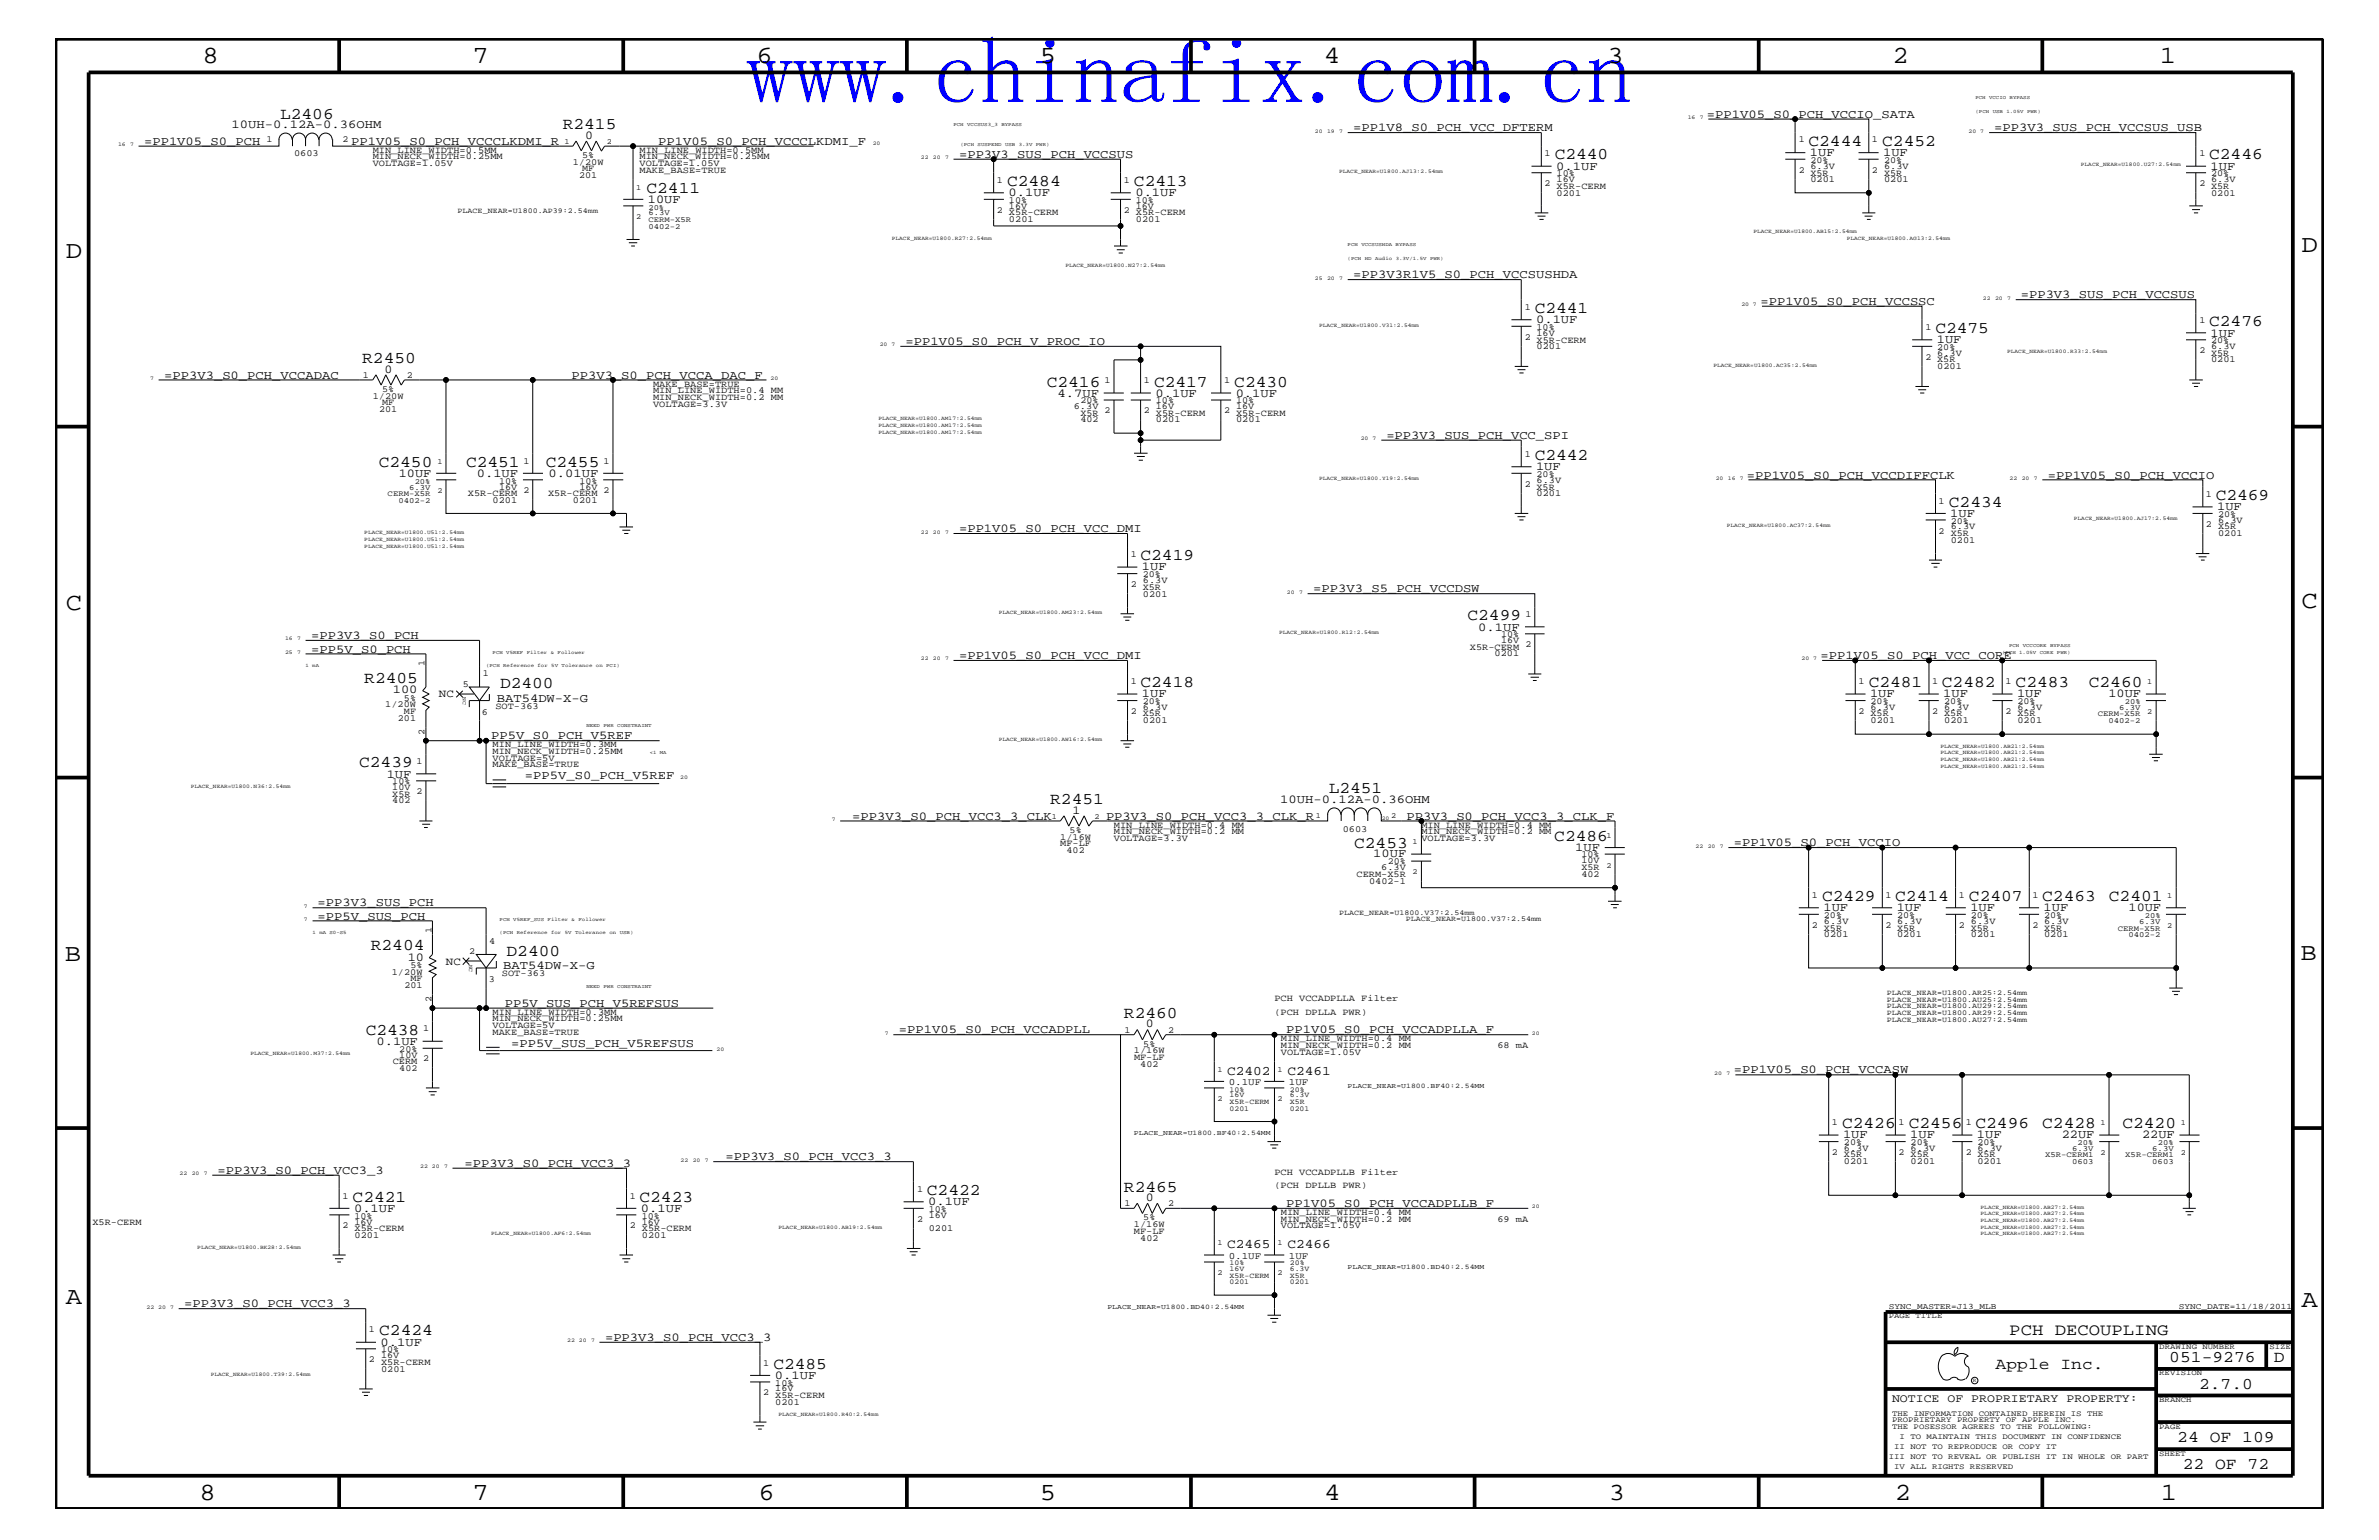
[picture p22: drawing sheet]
<svg xmlns="http://www.w3.org/2000/svg" width="432mm" height="279mm" viewBox="0 0 432 279" stroke-linecap="round" stroke-linejoin="round" font-family="sans-serif">
<defs><g id="words">
<text font-size="16.9" fill="#00f" x="135.5" y="18.7">www.chinafix.com.cn</text>
<g font-size="4.5">
<text x="36.7" y="11.5">8</text>
<text x="85.8" y="11.5">7</text>
<text x="137.3" y="11.5">6</text>
<text x="188.7" y="11.5">5</text>
<text x="240.3" y="11.5">4</text>
<text x="291.8" y="11.5">3</text>
<text x="343.5" y="11.5">2</text>
<text x="392" y="11.5">1</text>
<text x="11.9" y="46.8">D</text>
<text x="417.7" y="45.7">D</text>
<text x="11.9" y="110.6">C</text>
<text x="417.7" y="110.3">C</text>
<text x="11.8" y="174.3">B</text>
<text x="417.6" y="174.2">B</text>
<text x="11.9" y="236.7">A</text>
<text x="417.7" y="237.1">A</text>
<text x="36.2" y="272.1">8</text>
<text x="85.8" y="272.1">7</text>
<text x="137.7" y="272.1">6</text>
<text x="188.7" y="272.1">5</text>
<text x="240.4" y="272.1">4</text>
<text x="292" y="272.1">3</text>
<text x="343.9" y="272.1">2</text>
<text x="392.2" y="272.1">1</text>
</g>
<g font-size="3">
<text x="50.8" y="21.5">L2406</text>
<text x="102.2" y="23.5">R2415</text>
<text x="282.2" y="28.9">C2440</text>
<text x="328.3" y="26.5">C2444</text>
<text x="341.6" y="26.5">C2452</text>
<text x="401" y="28.9">C2446</text>
<text x="117.3" y="35">C2411</text>
<text x="182.8" y="33.7">C2484</text>
<text x="205.8" y="33.7">C2413</text>
<text x="278.6" y="56.8">C2441</text>
<text x="401" y="59.2">C2476</text>
<text x="65.7" y="65.9">R2450</text>
<text x="351.3" y="60.4">C2475</text>
<text x="190" y="70.1">C2416</text>
<text x="209.5" y="70.1">C2417</text>
<text x="224" y="70.1">C2430</text>
<text x="278.6" y="83.5">C2442</text>
<text x="68.7" y="84.7">C2450</text>
<text x="84.6" y="84.7">C2451</text>
<text x="99.1" y="84.7">C2455</text>
<text x="353.7" y="92">C2434</text>
<text x="402.2" y="90.7">C2469</text>
<text x="207" y="101.6">C2419</text>
<text x="266.4" y="112.6">C2499</text>
<text x="66.1" y="124">R2405</text>
<text x="90.8" y="124.9">D2400</text>
<text x="207" y="124.7">C2418</text>
<text x="339.2" y="124.7">C2481</text>
<text x="352.5" y="124.7">C2482</text>
<text x="365.8" y="124.7">C2483</text>
<text x="379.1" y="124.7">C2460</text>
<text x="65.2" y="139.2">C2439</text>
<text x="241.2" y="144">L2451</text>
<text x="190.6" y="145.9">R2451</text>
<text x="245.8" y="153.8">C2453</text>
<text x="282.1" y="152.6">C2486</text>
<text x="330.7" y="163.5">C2429</text>
<text x="344" y="163.5">C2414</text>
<text x="357.4" y="163.5">C2407</text>
<text x="370.7" y="163.5">C2463</text>
<text x="382.8" y="163.5">C2401</text>
<text x="67.3" y="172.4">R2404</text>
<text x="91.9" y="173.4">D2400</text>
<text x="204" y="184.7">R2460</text>
<text x="66.4" y="187.7">C2438</text>
<text x="334.3" y="204.7">C2426</text>
<text x="346.5" y="204.7">C2456</text>
<text x="358.6" y="204.7">C2496</text>
<text x="370.7" y="204.7">C2428</text>
<text x="385.2" y="204.7">C2420</text>
<text x="64" y="218">C2421</text>
<text x="116.1" y="218">C2423</text>
<text x="168.2" y="216.9">C2422</text>
<text x="204" y="216.2">R2465</text>
<text x="68.8" y="242.3">C2424</text>
<text x="364.7" y="242.3">PCH DECOUPLING</text>
<text x="140.4" y="248.4">C2485</text>
<text x="362.2" y="248.4">Apple Inc.</text>
<text x="393.7" y="247.1">051-9276</text>
<text x="399.2" y="252">2.7.0</text>
<text x="412.7" y="247.1">D</text>
<text x="395.2" y="261.6">24 OF 109</text>
<text x="396.2" y="266.6">22 OF 72</text>
</g>
<g font-size="2.4">
<text x="222.8" y="195">C2402</text>
<text x="233.7" y="195">C2461</text>
<text x="222.8" y="226.5">C2465</text>
<text x="233.7" y="226.5">C2466</text>
</g>
<g font-size="2.2">
<text x="42" y="23.2">10UH-0.12A-0.36OHM</text>
<text x="245.6" y="23.8">=PP1V8_S0_PCH_VCC_DFTERM</text>
<text x="309.8" y="21.4">=PP1V05_S0_PCH_VCCIO_SATA</text>
<text x="361.9" y="23.8">=PP3V3_SUS_PCH_VCCSUS_USB</text>
<text x="26.2" y="26.3">=PP1V05_S0_PCH</text>
<text x="63.8" y="26.3">PP1V05_S0_PCH_VCCCLKDMI_R</text>
<text x="106.2" y="25.2">0</text>
<text x="119.5" y="26.3">PP1V05_S0_PCH_VCCCLKDMI_F</text>
<text x="174.1" y="28.6">=PP3V3_SUS_PCH_VCCSUS</text>
<text x="328.5" y="28.3">1UF</text>
<text x="341.8" y="28.3">1UF</text>
<text x="183" y="35.6">0.1UF</text>
<text x="206.1" y="35.6">0.1UF</text>
<text x="282.4" y="30.8">0.1UF</text>
<text x="401.2" y="30.8">1UF</text>
<text x="117.6" y="36.8">10UF</text>
<text x="245.6" y="50.5">=PP3V3R1V5_S0_PCH_VCCSUSHDA</text>
<text x="278.8" y="58.6">0.1UF</text>
<text x="319.5" y="55.3">=PP1V05_S0_PCH_VCCSSC</text>
<text x="366.8" y="54.1">=PP3V3_SUS_PCH_VCCSUS</text>
<text x="164.3" y="62.6">=PP1V05_S0_PCH_V_PROC_IO</text>
<text x="351.5" y="62.3">1UF</text>
<text x="401.2" y="61.1">1UF</text>
<text x="29.8" y="68.7">=PP3V3_S0_PCH_VCCADAC</text>
<text x="69.8" y="67.6">0</text>
<text x="103.7" y="68.7">PP3V3_S0_PCH_VCCA_DAC_F</text>
<text x="191.9" y="72">4.7UF</text>
<text x="209.7" y="72">0.1UF</text>
<text x="224.3" y="72">0.1UF</text>
<text x="251.6" y="79.6">=PP3V3_SUS_PCH_VCC_SPI</text>
<text x="72.4" y="86.5">10UF</text>
<text x="86.5" y="86.5">0.1UF</text>
<text x="99.6" y="86.5">0.01UF</text>
<text x="278.8" y="85.3">1UF</text>
<text x="317.1" y="86.9">=PP1V05_S0_PCH_VCCDIFFCLK</text>
<text x="371.7" y="86.9">=PP1V05_S0_PCH_VCCIO</text>
<text x="354" y="93.8">1UF</text>
<text x="402.4" y="92.6">1UF</text>
<text x="174.1" y="96.5">=PP1V05_S0_PCH_VCC_DMI</text>
<text x="207.3" y="103.5">1UF</text>
<text x="238.3" y="107.5">=PP3V3_S5_PCH_VCCDSW</text>
<text x="56.5" y="115.9">=PP3V3_S0_PCH</text>
<text x="56.5" y="118.4">=PP5V_S0_PCH</text>
<text x="174.1" y="119.6">=PP1V05_S0_PCH_VCC_DMI</text>
<text x="268.3" y="114.4">0.1UF</text>
<text x="330.5" y="119.6">=PP1V05_S0_PCH_VCC_CORE</text>
<text x="71.3" y="125.8">100</text>
<text x="90.2" y="127.4">BAT54DW-X-G</text>
<text x="207.3" y="126.5">1UF</text>
<text x="339.4" y="126.5">1UF</text>
<text x="352.7" y="126.5">1UF</text>
<text x="366.1" y="126.5">1UF</text>
<text x="382.7" y="126.5">10UF</text>
<text x="89.2" y="134.1">PP5V_S0_PCH_V5REF</text>
<text x="70.2" y="141.1">1UF</text>
<text x="95.2" y="141.4">=PP5V_S0_PCH_V5REF</text>
<text x="154.7" y="148.7">=PP3V3_S0_PCH_VCC3_3_CLK</text>
<text x="194.7" y="147.6">1</text>
<text x="200.7" y="148.7">PP3V3_S0_PCH_VCC3_3_CLK_R</text>
<text x="232.4" y="145.7">10UH-0.12A-0.36OHM</text>
<text x="255.3" y="148.7">PP3V3_S0_PCH_VCC3_3_CLK_F</text>
<text x="249.3" y="155.6">10UF</text>
<text x="285.9" y="154.4">1UF</text>
<text x="314.7" y="153.5">=PP1V05_S0_PCH_VCCIO</text>
<text x="57.7" y="166.9">=PP5V_SUS_PCH</text>
<text x="57.7" y="164.5">=PP3V3_SUS_PCH</text>
<text x="331" y="165.3">1UF</text>
<text x="344.3" y="165.3">1UF</text>
<text x="357.6" y="165.3">1UF</text>
<text x="370.9" y="165.3">1UF</text>
<text x="386.3" y="165.3">10UF</text>
<text x="74" y="174.3">10</text>
<text x="91.4" y="175.9">BAT54DW-X-G</text>
<text x="91.6" y="182.7">PP5V_SUS_PCH_V5REFSUS</text>
<text x="68.3" y="189.5">0.1UF</text>
<text x="92.8" y="189.9">=PP5V_SUS_PCH_V5REFSUS</text>
<text x="163.2" y="187.5">=PP1V05_S0_PCH_VCCADPLL</text>
<text x="208" y="186.4">0</text>
<text x="233.4" y="187.5">PP1V05_S0_PCH_VCCADPLLA_F</text>
<text x="314.7" y="194.8">=PP1V05_S0_PCH_VCCASW</text>
<text x="334.5" y="206.5">1UF</text>
<text x="346.7" y="206.5">1UF</text>
<text x="358.8" y="206.5">1UF</text>
<text x="374.2" y="206.5">22UF</text>
<text x="388.8" y="206.5">22UF</text>
<text x="39.5" y="213">=PP3V3_S0_PCH_VCC3_3</text>
<text x="84.3" y="211.7">=PP3V3_S0_PCH_VCC3_3</text>
<text x="131.7" y="210.5">=PP3V3_S0_PCH_VCC3_3</text>
<text x="64.3" y="219.8">0.1UF</text>
<text x="116.3" y="219.8">0.1UF</text>
<text x="168.5" y="218.6">0.1UF</text>
<text x="208" y="217.9">0</text>
<text x="233.4" y="219">PP1V05_S0_PCH_VCCADPLLB_F</text>
<text x="33.4" y="237.2">=PP3V3_S0_PCH_VCC3_3</text>
<text x="69.1" y="244.1">0.1UF</text>
<text x="109.8" y="243.3">=PP3V3_S0_PCH_VCC3_3</text>
<text x="140.6" y="250.1">0.1UF</text>
</g>
<text font-size="2.1" x="343.4" y="254.4">NOTICE OF PROPRIETARY PROPERTY:</text>
<g font-size="2">
<text x="79.7" y="126.5">NC</text>
<text x="80.9" y="175">NC</text>
</g>
<g font-size="1.8">
<text x="223" y="196.8">0.1UF</text>
<text x="233.9" y="196.8">1UF</text>
<text x="223" y="228.4">0.1UF</text>
<text x="233.9" y="228.4">1UF</text>
</g>
<g font-size="1.7">
<text x="48.3" y="25.9">1</text>
<text x="53.4" y="28.4">0603</text>
<text x="62.1" y="25.9">2</text>
<text x="67.6" y="27.7">MIN_LINE_WIDTH=0.5MM</text>
<text x="67.6" y="28.9">MIN_NECK_WIDTH=0.25MM</text>
<text x="104" y="29.9">1/20W</text>
<text x="105.7" y="28.6">5%</text>
<text x="116.1" y="27.7">MIN_LINE_WIDTH=0.5MM</text>
<text x="116.1" y="28.9">MIN_NECK_WIDTH=0.25MM</text>
<text x="280.3" y="28.3">1</text>
<text x="326.5" y="25.9">1</text>
<text x="328.6" y="29.5">20%</text>
<text x="339.8" y="25.9">1</text>
<text x="342" y="29.5">20%</text>
<text x="399.2" y="28.3">1</text>
<text x="67.6" y="30.2">VOLTAGE=1.05V</text>
<text x="105.1" y="32.3">201</text>
<text x="105.7" y="31.1">MF</text>
<text x="116.1" y="30.2">VOLTAGE=1.05V</text>
<text x="116.1" y="31.4">MAKE_BASE=TRUE</text>
<text x="180.9" y="33.1">1</text>
<text x="204" y="33.1">1</text>
<text x="280.3" y="33.7">2</text>
<text x="282.5" y="33">16V</text>
<text x="282.5" y="31.9">10%</text>
<text x="282.5" y="34.2">X5R-CERM</text>
<text x="282.5" y="35.5">0201</text>
<text x="326.5" y="31.4">2</text>
<text x="328.6" y="30.6">6.3V</text>
<text x="328.6" y="33">0201</text>
<text x="328.6" y="31.9">X5R</text>
<text x="339.8" y="31.4">2</text>
<text x="342" y="30.6">6.3V</text>
<text x="342" y="33">0201</text>
<text x="342" y="31.9">X5R</text>
<text x="399.2" y="33.7">2</text>
<text x="401.3" y="33">6.3V</text>
<text x="401.3" y="31.9">20%</text>
<text x="401.3" y="35.5">0201</text>
<text x="401.3" y="34.2">X5R</text>
<text x="180.9" y="38.6">2</text>
<text x="183.1" y="36.8">10%</text>
<text x="183.1" y="40.3">0201</text>
<text x="183.1" y="37.9">16V</text>
<text x="183.1" y="39.1">X5R-CERM</text>
<text x="204" y="38.6">2</text>
<text x="206.2" y="37.9">16V</text>
<text x="206.2" y="36.8">10%</text>
<text x="206.2" y="40.3">0201</text>
<text x="206.2" y="39.1">X5R-CERM</text>
<text x="276.8" y="56.2">1</text>
<text x="278.9" y="59.8">10%</text>
<text x="349.5" y="59.8">1</text>
<text x="399.2" y="58.6">1</text>
<text x="276.8" y="61.7">2</text>
<text x="278.9" y="60.9">16V</text>
<text x="278.9" y="63.4">0201</text>
<text x="278.9" y="62.2">X5R-CERM</text>
<text x="349.5" y="65.3">2</text>
<text x="351.6" y="64.5">6.3V</text>
<text x="351.6" y="63.4">20%</text>
<text x="351.6" y="65.7">X5R</text>
<text x="399.2" y="64">2</text>
<text x="401.3" y="64.5">X5R</text>
<text x="401.3" y="65.7">0201</text>
<text x="401.3" y="62.3">20%</text>
<text x="401.3" y="63.4">6.3V</text>
<text x="65.9" y="68.5">1</text>
<text x="69.3" y="71.1">5%</text>
<text x="73.8" y="68.5">2</text>
<text x="118.5" y="70.1">MAKE_BASE=TRUE</text>
<text x="118.5" y="71.3">MIN_LINE_WIDTH=0.4 MM</text>
<text x="200.5" y="69.5">1</text>
<text x="207.6" y="69.5">1</text>
<text x="222.2" y="69.5">1</text>
<text x="351.6" y="67">0201</text>
<text x="67.6" y="72.3">1/20W</text>
<text x="68.8" y="74.7">201</text>
<text x="69.3" y="73.5">MF</text>
<text x="118.5" y="72.6">MIN_NECK_WIDTH=0.2 MM</text>
<text x="118.5" y="73.8">VOLTAGE=3.3V</text>
<text x="194.9" y="74.3">6.3V</text>
<text x="196.1" y="73.2">20%</text>
<text x="196.1" y="75.5">X5R</text>
<text x="196.1" y="76.7">402</text>
<text x="200.5" y="75">2</text>
<text x="207.6" y="75">2</text>
<text x="209.8" y="75.5">X5R-CERM</text>
<text x="209.8" y="73.2">10%</text>
<text x="209.8" y="74.3">16V</text>
<text x="209.8" y="76.7">0201</text>
<text x="222.2" y="75">2</text>
<text x="224.4" y="73.2">10%</text>
<text x="224.4" y="76.7">0201</text>
<text x="224.4" y="74.3">16V</text>
<text x="224.4" y="75.5">X5R-CERM</text>
<text x="276.8" y="82.8">1</text>
<text x="90.6" y="87.7">10%</text>
<text x="90.6" y="88.8">16V</text>
<text x="95" y="84.1">1</text>
<text x="95" y="89.5">2</text>
<text x="105.2" y="87.7">10%</text>
<text x="105.2" y="88.8">16V</text>
<text x="109.6" y="84.1">1</text>
<text x="109.6" y="89.5">2</text>
<text x="276.8" y="88.3">2</text>
<text x="278.9" y="88.8">X5R</text>
<text x="278.9" y="87.6">6.3V</text>
<text x="278.9" y="86.5">20%</text>
<text x="84.9" y="90">X5R-CERM</text>
<text x="89.4" y="91.2">0201</text>
<text x="99.5" y="90">X5R-CERM</text>
<text x="104" y="91.2">0201</text>
<text x="278.9" y="90">0201</text>
<text x="351.9" y="91.4">1</text>
<text x="354.1" y="95">20%</text>
<text x="400.4" y="90.1">1</text>
<text x="400.4" y="95.6">2</text>
<text x="402.6" y="94.9">6.3V</text>
<text x="402.6" y="93.8">20%</text>
<text x="205.2" y="101">1</text>
<text x="351.9" y="96.8">2</text>
<text x="354.1" y="96">6.3V</text>
<text x="354.1" y="98.5">0201</text>
<text x="354.1" y="97.3">X5R</text>
<text x="402.6" y="97.3">0201</text>
<text x="402.6" y="96">X5R</text>
<text x="205.2" y="106.5">2</text>
<text x="207.4" y="107">X5R</text>
<text x="207.4" y="104.7">20%</text>
<text x="207.4" y="105.8">6.3V</text>
<text x="207.4" y="108.2">0201</text>
<text x="276.9" y="112">1</text>
<text x="266.8" y="117.9">X5R-CERM</text>
<text x="271.3" y="119.1">0201</text>
<text x="272.5" y="116.7">16V</text>
<text x="272.5" y="115.6">10%</text>
<text x="276.9" y="117.4">2</text>
<text x="77" y="120.8" transform="rotate(-90 77 120.8)">1</text>
<text x="84" y="124.6">5</text>
<text x="87.6" y="122.7">1</text>
<text x="205.2" y="124.1">1</text>
<text x="337.3" y="124.1">1</text>
<text x="350.7" y="124.1">1</text>
<text x="364" y="124.1">1</text>
<text x="69.9" y="128.3">1/20W</text>
<text x="72.2" y="130.8">201</text>
<text x="73.3" y="129.6">MF</text>
<text x="73.3" y="127.1">5%</text>
<text x="87.5" y="129.7">6</text>
<text x="89.9" y="128.6">SOT-363</text>
<text x="205.2" y="129.6">2</text>
<text x="207.4" y="128.8">6.3V</text>
<text x="207.4" y="127.7">20%</text>
<text x="207.4" y="131.3">0201</text>
<text x="207.4" y="130">X5R</text>
<text x="337.3" y="129.6">2</text>
<text x="339.5" y="131.3">0201</text>
<text x="339.5" y="130">X5R</text>
<text x="339.5" y="127.7">20%</text>
<text x="339.5" y="128.8">6.3V</text>
<text x="350.7" y="129.6">2</text>
<text x="352.9" y="130">X5R</text>
<text x="352.9" y="131.3">0201</text>
<text x="352.9" y="127.7">20%</text>
<text x="352.9" y="128.8">6.3V</text>
<text x="364" y="129.6">2</text>
<text x="366.2" y="130">X5R</text>
<text x="366.2" y="131.3">0201</text>
<text x="366.2" y="127.7">20%</text>
<text x="366.2" y="128.8">6.3V</text>
<text x="77" y="133.3" transform="rotate(-90 77 133.3)">2</text>
<text x="89.4" y="135.6">MIN_LINE_WIDTH=0.3MM</text>
<text x="89.4" y="136.8">MIN_NECK_WIDTH=0.25MM</text>
<text x="71.2" y="143.4">10V</text>
<text x="71.2" y="142.3">10%</text>
<text x="75.6" y="138.6">1</text>
<text x="89.4" y="139.2">MAKE_BASE=TRUE</text>
<text x="89.4" y="138">VOLTAGE=5V</text>
<text x="71.2" y="144.6">X5R</text>
<text x="71.2" y="145.7">402</text>
<text x="75.6" y="144">2</text>
<text x="192.4" y="153.5">MF-LF</text>
<text x="192.4" y="152.3">1/16W</text>
<text x="193.6" y="154.7">402</text>
<text x="194.1" y="151.1">5%</text>
<text x="202.2" y="150.1">MIN_LINE_WIDTH=0.4 MM</text>
<text x="202.2" y="151.3">MIN_NECK_WIDTH=0.2 MM</text>
<text x="202.2" y="152.6">VOLTAGE=3.3V</text>
<text x="243.7" y="150.9">0603</text>
<text x="258" y="151.3">MIN_NECK_WIDTH=0.2 MM</text>
<text x="258" y="150.1">MIN_LINE_WIDTH=0.4 MM</text>
<text x="258" y="152.6">VOLTAGE=3.3V</text>
<text x="287" y="155.6">10%</text>
<text x="246.2" y="159.1">CERM-X5R</text>
<text x="248.5" y="160.3">0402-1</text>
<text x="250.7" y="157.9">6.3V</text>
<text x="251.9" y="156.8">20%</text>
<text x="287" y="157.9">X5R</text>
<text x="287" y="159.1">402</text>
<text x="287" y="156.7">10V</text>
<text x="328.8" y="162.8">1</text>
<text x="331" y="166.5">20%</text>
<text x="331" y="167.6">6.3V</text>
<text x="342.2" y="162.8">1</text>
<text x="344.3" y="167.6">6.3V</text>
<text x="344.3" y="166.5">20%</text>
<text x="355.5" y="162.8">1</text>
<text x="357.7" y="167.6">6.3V</text>
<text x="357.7" y="166.5">20%</text>
<text x="368.9" y="162.8">1</text>
<text x="371" y="167.6">6.3V</text>
<text x="371" y="166.5">20%</text>
<text x="78.3" y="169.3" transform="rotate(-90 78.3 169.3)">1</text>
<text x="85.2" y="173.1">2</text>
<text x="88.8" y="171.2">4</text>
<text x="328.8" y="168.3">2</text>
<text x="331" y="168.9">X5R</text>
<text x="331" y="170">0201</text>
<text x="342.2" y="168.3">2</text>
<text x="344.3" y="168.9">X5R</text>
<text x="344.3" y="170">0201</text>
<text x="355.5" y="168.3">2</text>
<text x="357.7" y="170">0201</text>
<text x="357.7" y="168.9">X5R</text>
<text x="368.9" y="168.3">2</text>
<text x="371" y="170">0201</text>
<text x="371" y="168.9">X5R</text>
<text x="71.1" y="176.8">1/20W</text>
<text x="73.4" y="179.3">201</text>
<text x="74.5" y="175.6">5%</text>
<text x="74.5" y="178">MF</text>
<text x="88.7" y="178.2">3</text>
<text x="91.1" y="177.1">SOT-363</text>
<text x="78.3" y="181.8" transform="rotate(-90 78.3 181.8)">2</text>
<text x="89.4" y="185.3">MIN_NECK_WIDTH=0.25MM</text>
<text x="89.4" y="184.1">MIN_LINE_WIDTH=0.3MM</text>
<text x="231.3" y="181.6">PCH VCCADPLLA Filter</text>
<text x="231.3" y="184.1">(PCH DPLLA PWR)</text>
<text x="72.5" y="191.9">10V</text>
<text x="72.5" y="190.8">20%</text>
<text x="76.8" y="187.1">1</text>
<text x="89.4" y="187.7">MAKE_BASE=TRUE</text>
<text x="89.4" y="186.5">VOLTAGE=5V</text>
<text x="204.1" y="187.4">1</text>
<text x="205.8" y="191.1">1/16W</text>
<text x="207.5" y="189.9">5%</text>
<text x="212" y="187.4">2</text>
<text x="232.5" y="188.9">MIN_LINE_WIDTH=0.4 MM</text>
<text x="232.5" y="191.4">VOLTAGE=1.05V</text>
<text x="232.5" y="190.2">MIN_NECK_WIDTH=0.2 MM</text>
<text x="271.8" y="190.2">68 mA</text>
<text x="71.3" y="193.1">CERM</text>
<text x="72.5" y="194.3">402</text>
<text x="76.8" y="192.6">2</text>
<text x="205.8" y="192.3">MF-LF</text>
<text x="207" y="193.6">402</text>
<text x="332.5" y="204.1">1</text>
<text x="332.5" y="209.6">2 X5R</text>
<text x="334.7" y="207.7">20%</text>
<text x="334.7" y="208.8">6.3V</text>
<text x="344.6" y="204.1">1</text>
<text x="344.6" y="209.6">2 X5R</text>
<text x="346.8" y="207.7">20%</text>
<text x="346.8" y="208.8">6.3V</text>
<text x="356.8" y="204.1">1</text>
<text x="356.8" y="209.6">2 X5R</text>
<text x="358.9" y="207.7">20%</text>
<text x="358.9" y="208.8">6.3V</text>
<text x="231.3" y="215.6">(PCH DPLLB PWR)</text>
<text x="231.3" y="213.2">PCH VCCADPLLB Filter</text>
<text x="334.7" y="211.3">0201</text>
<text x="346.8" y="211.3">0201</text>
<text x="358.9" y="211.3">0201</text>
<text x="62.1" y="217.5">1</text>
<text x="64.3" y="221.1">10%</text>
<text x="114.3" y="217.5">1</text>
<text x="116.5" y="221.1">10%</text>
<text x="166.5" y="216.2">1</text>
<text x="166.5" y="221.7">2</text>
<text x="168.6" y="219.8">10%</text>
<text x="168.6" y="220.9">16V</text>
<text x="204.1" y="218.9">1</text>
<text x="207.5" y="221.4">5%</text>
<text x="212" y="218.9">2</text>
<text x="232.5" y="221.7">MIN_NECK_WIDTH=0.2 MM</text>
<text x="232.5" y="220.4">MIN_LINE_WIDTH=0.4 MM</text>
<text x="271.8" y="221.7">69 mA</text>
<text x="16.8" y="222.2">X5R-CERM</text>
<text x="62.1" y="222.9">2</text>
<text x="64.3" y="223.4">X5R-CERM</text>
<text x="64.3" y="222.2">16V</text>
<text x="64.3" y="224.6">0201</text>
<text x="114.3" y="222.9">2</text>
<text x="116.5" y="224.6">0201</text>
<text x="116.5" y="223.4">X5R-CERM</text>
<text x="116.5" y="222.2">16V</text>
<text x="168.6" y="223.4">0201</text>
<text x="205.8" y="222.6">1/16W</text>
<text x="205.8" y="223.9">MF-LF</text>
<text x="207" y="225.1">402</text>
<text x="232.5" y="222.9">VOLTAGE=1.05V</text>
<text x="67" y="241.7">1</text>
<text x="69.2" y="245.3">10%</text>
<text x="67" y="247.1">2</text>
<text x="69.2" y="247.6">X5R-CERM</text>
<text x="69.2" y="248.9">0201</text>
<text x="69.2" y="246.4">16V</text>
<text x="138.5" y="247.8">1</text>
<text x="140.7" y="251.4">10%</text>
<text x="138.5" y="253.2">2</text>
<text x="140.7" y="254.9">0201</text>
<text x="140.7" y="253.7">X5R-CERM</text>
<text x="140.7" y="252.4">16V</text>
</g>
<g font-size="1.5">
<text x="342.8" y="237.4">SYNC_MASTER=J13_MLB</text>
<text x="395.5" y="237.4">SYNC_DATE=11/18/2011</text>
</g>
<g font-size="1.4">
<text x="102.4" y="26.1">1</text>
<text x="110.2" y="26.1">2</text>
<text x="115.5" y="34.4">1</text>
<text x="83.1" y="38.7">PLACE_NEAR=U1800.AP39:2.54mm</text>
<text x="115.5" y="39.8">2</text>
<text x="117.7" y="40.3">CERM-X5R</text>
<text x="117.7" y="41.5">0402-2</text>
<text x="117.7" y="39.1">6.3V</text>
<text x="117.7" y="38">20%</text>
<text x="74.3" y="88.8">6.3V</text>
<text x="75.3" y="87.7">20%</text>
<text x="79.4" y="84.1">1</text>
<text x="79.4" y="89.5">2</text>
<text x="70.4" y="90">CERM-X5R</text>
<text x="72.3" y="91.2">0402-2</text>
<text x="389.7" y="124.1">1</text>
<text x="380.7" y="130">CERM-X5R</text>
<text x="382.7" y="131.3">0402-2</text>
<text x="384.6" y="128.8">6.3V</text>
<text x="385.7" y="127.7">20%</text>
<text x="389.7" y="129.6">2</text>
<text x="190.9" y="148.5">1</text>
<text x="198.6" y="148.5">2</text>
<text x="238.8" y="148.4">1</text>
<text x="252.5" y="148.4">2</text>
<text x="256.4" y="153.2">1</text>
<text x="291.6" y="152">1</text>
<text x="256.4" y="158.6">2</text>
<text x="291.6" y="157.4">2</text>
<text x="243.1" y="166">PLACE_NEAR=U1800.V37:2.54mm</text>
<text x="255.2" y="167.2">PLACE_NEAR=U1800.V37:2.54mm</text>
<text x="388.3" y="167.6">6.3V</text>
<text x="389.3" y="166.5">20%</text>
<text x="393.4" y="162.8">1</text>
<text x="384.4" y="168.9">CERM-X5R</text>
<text x="386.3" y="170">0402-2</text>
<text x="393.4" y="168.3">2</text>
<text x="342.5" y="185.4">PLACE_NEAR=U1800.AU27:2.54mm</text>
<text x="342.5" y="182.9">PLACE_NEAR=U1800.AU29:2.54mm</text>
<text x="342.5" y="184.2">PLACE_NEAR=U1800.AR29:2.54mm</text>
<text x="342.5" y="181.7">PLACE_NEAR=U1800.AU25:2.54mm</text>
<text x="342.5" y="180.5">PLACE_NEAR=U1800.AR25:2.54mm</text>
<text x="221" y="194.4">1</text>
<text x="231.9" y="194.4">1</text>
<text x="221" y="199.8">2</text>
<text x="223.2" y="200.3">X5R-CERM</text>
<text x="223.2" y="198.1">10%</text>
<text x="223.2" y="201.5">0201</text>
<text x="223.2" y="199.1">16V</text>
<text x="231.9" y="199.8">2</text>
<text x="234.1" y="200.3">X5R</text>
<text x="234.1" y="199.1">6.3V</text>
<text x="234.1" y="201.5">0201</text>
<text x="234.1" y="198.1">20%</text>
<text x="376.1" y="208.8">6.3V</text>
<text x="377.1" y="207.7">20%</text>
<text x="381.3" y="204.1">1</text>
<text x="381.3" y="209.6">2</text>
<text x="390.7" y="208.8">6.3V</text>
<text x="391.7" y="207.7">20%</text>
<text x="395.8" y="204.1">1</text>
<text x="395.8" y="209.6">2</text>
<text x="371.2" y="210">X5R-CERM1</text>
<text x="376.1" y="211.3">0603</text>
<text x="385.7" y="210">X5R-CERM1</text>
<text x="390.7" y="211.3">0603</text>
<text x="221" y="225.9">1</text>
<text x="231.9" y="225.9">1</text>
<text x="221" y="231.3">2</text>
<text x="223.2" y="233">0201</text>
<text x="223.2" y="230.7">16V</text>
<text x="223.2" y="229.6">10%</text>
<text x="223.2" y="231.8">X5R-CERM</text>
<text x="231.9" y="231.3">2</text>
<text x="234.1" y="230.7">6.3V</text>
<text x="234.1" y="233">0201</text>
<text x="234.1" y="231.8">X5R</text>
<text x="234.1" y="229.6">20%</text>
<text x="342.8" y="239.2">PAGE TITLE</text>
<text x="391.9" y="244.7">DRAWING NUMBER</text>
<text x="411.9" y="244.7">SIZE</text>
<text x="391.9" y="249.5">REVISION</text>
<text x="343.4" y="256.8">THE INFORMATION CONTAINED HEREIN IS THE</text>
<text x="391.9" y="254.4">BRANCH</text>
<text x="343.4" y="258">PROPRIETARY PROPERTY OF APPLE INC.</text>
<text x="343.4" y="259.3">THE POSESSOR AGREES TO THE FOLLOWING:</text>
<text x="343.8" y="262.9">II NOT TO REPRODUCE OR COPY IT</text>
<text x="344.8" y="261.1">I TO MAINTAIN THIS DOCUMENT IN CONFIDENCE</text>
<text x="391.9" y="259.3">PAGE</text>
<text x="342.8" y="264.7">III NOT TO REVEAL OR PUBLISH IT IN WHOLE OR PART</text>
<text x="343.8" y="266.6">IV ALL RIGHTS RESERVED</text>
<text x="391.9" y="264.1">SHEET</text>
</g>
<g font-size="1.3">
<text x="244.6" y="197.4">PLACE_NEAR=U1800.BF40:2.54MM</text>
<text x="205.8" y="205.9">PLACE_NEAR=U1800.BF40:2.54MM</text>
<text x="244.6" y="230.2">PLACE_NEAR=U1800.BD40:2.54MM</text>
<text x="201" y="237.4">PLACE_NEAR=U1800.BD40:2.54MM</text>
</g>
<g font-size="1">
<text x="306.3" y="21.6">16</text>
<text x="308.5" y="21.6">7</text>
<text x="21.4" y="26.5">16</text>
<text x="23.6" y="26.5">7</text>
<text x="158.4" y="26.3">20</text>
<text x="167.1" y="28.9">22</text>
<text x="169.3" y="28.9">20</text>
<text x="171.5" y="28.9">7</text>
<text x="238.7" y="24.1">20</text>
<text x="240.9" y="24.1">19</text>
<text x="243.1" y="24.1">7</text>
<text x="357.3" y="24.1">20</text>
<text x="359.4" y="24.1">7</text>
<text x="243.1" y="31.4">PLACE_NEAR=U1800.AJ13:2.54mm</text>
<text x="377.7" y="30.2">PLACE_NEAR=U1800.U27:2.54mm</text>
<text x="161.9" y="43.5">PLACE_NEAR=U1800.R27:2.54mm</text>
<text x="318.3" y="42.4">PLACE_NEAR=U1800.AB15:2.54mm</text>
<text x="335.2" y="43.5">PLACE_NEAR=U1800.AG13:2.54mm</text>
<text x="193.4" y="48.4">PLACE_NEAR=U1800.N27:2.54mm</text>
<text x="238.7" y="50.7">25</text>
<text x="240.9" y="50.7">20</text>
<text x="243.1" y="50.7">7</text>
<text x="239.4" y="59.3">PLACE_NEAR=U1800.V31:2.54mm</text>
<text x="316.1" y="55.6">20 7</text>
<text x="359.9" y="54.4">22</text>
<text x="362.1" y="54.4">20</text>
<text x="364.3" y="54.4">7</text>
<text x="159.7" y="62.9">20 7</text>
<text x="364.3" y="64.1">PLACE_NEAR=U1800.R33:2.54mm</text>
<text x="27.3" y="68.9">7</text>
<text x="139.9" y="68.9">20</text>
<text x="311" y="66.6">PLACE_NEAR=U1800.AC35:2.54mm</text>
<text x="159.4" y="76.2">PLACE_NEAR=U1800.AM17:2.54mm</text>
<text x="159.4" y="77.5">PLACE_NEAR=U1800.AM17:2.54mm</text>
<text x="159.4" y="78.7">PLACE_NEAR=U1800.AM17:2.54mm</text>
<text x="247" y="79.9">20 7</text>
<text x="239.4" y="87.2">PLACE_NEAR=U1800.Y19:2.54mm</text>
<text x="311.4" y="87.1">20</text>
<text x="313.6" y="87.1">16</text>
<text x="315.8" y="87.1">7</text>
<text x="364.7" y="87.1">22</text>
<text x="366.9" y="87.1">20</text>
<text x="369.2" y="87.1">7</text>
<text x="313.4" y="95.7">PLACE_NEAR=U1800.AC37:2.54mm</text>
<text x="376.4" y="94.4">PLACE_NEAR=U1800.AJ17:2.54mm</text>
<text x="66.1" y="99.3">PLACE_NEAR=U1800.U51:2.54mm</text>
<text x="66.1" y="98.1">PLACE_NEAR=U1800.U51:2.54mm</text>
<text x="66.1" y="96.9">PLACE_NEAR=U1800.U51:2.54mm</text>
<text x="167.1" y="96.8">22</text>
<text x="169.3" y="96.8">20</text>
<text x="171.5" y="96.8">7</text>
<text x="233.6" y="107.7">20</text>
<text x="235.8" y="107.7">7</text>
<text x="181.3" y="111.4">PLACE_NEAR=U1800.AM23:2.54mm</text>
<text x="51.7" y="116.2">16</text>
<text x="51.7" y="118.6">25</text>
<text x="53.9" y="116.2">7</text>
<text x="53.9" y="118.6">7</text>
<text x="167.1" y="119.8">22</text>
<text x="169.3" y="119.8">20</text>
<text x="171.5" y="119.8">7</text>
<text x="232.2" y="115.1">PLACE_NEAR=U1800.R12:2.54mm</text>
<text x="327" y="119.8">20 7</text>
<text x="84" y="126.5" transform="rotate(90 84 126.5)">NC</text>
<text x="181.3" y="134.5">PLACE_NEAR=U1800.AW16:2.54mm</text>
<text x="352.2" y="136.8">PLACE_NEAR=U1800.AB21:2.54mm</text>
<text x="352.2" y="135.7">PLACE_NEAR=U1800.AB21:2.54mm</text>
<text x="34.6" y="142.9">PLACE_NEAR=U1800.N36:2.54mm</text>
<text x="123.4" y="141.4">20</text>
<text x="352.2" y="139.3">PLACE_NEAR=U1800.AB21:2.54mm</text>
<text x="352.2" y="138.1">PLACE_NEAR=U1800.AB21:2.54mm</text>
<text x="151" y="149">7</text>
<text x="250.8" y="148.7">20</text>
<text x="307.8" y="153.8">22</text>
<text x="310" y="153.8">20</text>
<text x="312.2" y="153.8">7</text>
<text x="55.1" y="167.1">7</text>
<text x="55.1" y="164.7">7</text>
<text x="85.2" y="175" transform="rotate(90 85.2 175)">NC</text>
<text x="45.5" y="191.5">PLACE_NEAR=U1800.M37:2.54mm</text>
<text x="130" y="190.6">20</text>
<text x="160.6" y="187.7">7</text>
<text x="278" y="187.7">20</text>
<text x="311.1" y="195">20</text>
<text x="313.4" y="195">7</text>
<text x="32.6" y="213.2">22</text>
<text x="34.8" y="213.2">20</text>
<text x="37" y="213.2">7</text>
<text x="76.3" y="211.9">22 20</text>
<text x="80.6" y="211.9">7</text>
<text x="123.5" y="210.8">22</text>
<text x="125.7" y="210.8">20</text>
<text x="127.9" y="210.8">7</text>
<text x="278.1" y="219.2">20</text>
<text x="359.5" y="221.8">PLACE_NEAR=U1800.AB27:2.54mm</text>
<text x="359.5" y="220.5">PLACE_NEAR=U1800.AB27:2.54mm</text>
<text x="359.5" y="219.3">PLACE_NEAR=U1800.AB27:2.54mm</text>
<text x="35.8" y="226.6">PLACE_NEAR=U1800.BK28:2.54mm</text>
<text x="89.2" y="224.1">PLACE_NEAR=U1800.AF6:2.54mm</text>
<text x="141.3" y="223">PLACE_NEAR=U1800.AB19:2.54mm</text>
<text x="359.5" y="224.1">PLACE_NEAR=U1800.AB27:2.54mm</text>
<text x="359.5" y="223">PLACE_NEAR=U1800.AB27:2.54mm</text>
<text x="26.6" y="237.4">22 20</text>
<text x="30.9" y="237.4">7</text>
<text x="103" y="243.5">22 20</text>
<text x="107.3" y="243.5">7</text>
<text x="38.3" y="249.6">PLACE_NEAR=U1800.T39:2.54mm</text>
<text x="358.1" y="250.7">R</text>
<text x="141.3" y="256.9">PLACE_NEAR=U1800.R40:2.54mm</text>
</g>
<g font-size=".9">
<text x="358.6" y="18">PCH VCCIO BYPASS</text>
<text x="173.1" y="22.9">PCH VCCSUS3_3 BYPASS</text>
<text x="358.6" y="20.4">(PCH USB 1.05V PWR)</text>
<text x="174.3" y="26.5">(PCH SUSPEND USB 3.3V PWR)</text>
<text x="244.6" y="47.1">(PCH HD Audio 3.3V/1.5V PWR)</text>
<text x="244.6" y="44.6">PCH VCCSUSHDA BYPASS</text>
<text x="89.4" y="118.6">PCH V5REF Filter &amp; Follower</text>
<text x="363.4" y="118.6">(PCH 1.05V CORE PWR)</text>
<text x="364.7" y="117.4">PCH VCCCORE BYPASS</text>
<text x="55.5" y="121">1 mA</text>
<text x="88.2" y="121">(PCH Reference for 5V Tolerance on PCI)</text>
<text x="106.4" y="131.9">NEED PWR CONSTRAINT</text>
<text x="117.9" y="136.8">&lt;1 MA</text>
<text x="90.7" y="167.1">PCH V5REF_SUS Filter &amp; Follower</text>
<text x="56.7" y="169.5">1 mA S0-S5</text>
<text x="90.7" y="169.5">(PCH Reference for 5V Tolerance on USB)</text>
<text x="106.4" y="179.3">NEED PWR CONSTRAINT</text>
</g>
</g></defs>
<g fill="none" stroke="#000" stroke-width=".18">
<path d="M50.6 25.2v1.3h-25.5M50.6 25.3a1.19 1.19 0 0 1 1.2-1.2 1.19 1.19 0 0 1 1.2 1.2M53.1 25.3a1.19 1.19 0 0 1 1.2-1.2 1.19 1.19 0 0 1 1.2 1.2 1.19 1.19 0 0 1 1.1-1.2 1.19 1.19 0 0 1 1.2 1.2M53.1 25.2v1.3M55.5 25.2v1.3M57.9 25.3a1.19 1.19 0 0 1 1.2-1.2 1.19 1.19 0 0 1 1.2 1.2M57.9 25.2v1.3M60.4 25.2v1.3h43.6l.6-.9 .9 1.8 .9-1.8 1 1.8 .8-1.8 .9 1.8M109.1 27.4l.6-.9h5.2v9.7M113.1 36.2h3.7M113.1 37.4h3.7M114.9 37.4v6"/>
<path d="M114.9 26.5h32.8M173.1 28.9h7.3M178.6 36.2h3.6M178.6 35h3.6M180.4 35v-6.1h23v6.1M180.4 36.2v4.8h23M201.6 36.2h3.6M201.6 35h3.6M203.4 36.2v8.4M244.6 24.1h35.2v6.1M278 31.3h3.6M278 30.2h3.6"/>
<path d="M278.6 38.6h2.4M279.1 39.2h1.4M279.4 39.8h.8M279.8 31.3v7.3M310.1 21.6h15.7v6.1M324 28.9h3.7M324 27.7h3.7M325.8 21.6h13.4v6.1M325.8 28.9v6.1h13.4v-6.1M337.3 28.9h3.7M337.3 27.7h3.7M338 38.6h2.4"/>
<path d="M338.4 39.2h1.5M338.9 39.8h.6M339.2 35v3.6M361 24.1h37.6v6.1M396.8 31.3h3.6M396.8 30.2h3.6M397.4 37.4h2.4M397.9 38h1.4M398.2 38.6h.8M398.6 31.3v6.1M113.7 43.4h2.4M114.1 44h1.6"/>
<path d="M114.6 44.6h.6M202.2 44.6h2.5M202.7 45.3h1.4M203 45.9h.8M244.6 50.7h31.5v7.3M274.3 59.2h3.7M274.3 58h3.7M276.1 59.2v7.3M319.8 55.6h29v6.1M365.9 54.4h32.7v6M28.8 68.9h38.9l.5-.9 1 1.9 .8-1.9 1 1.9 .9-1.9 .9 1.9 .6-1h7.5M80.9 68.9h15.8v17"/>
<path d="M80.9 68.9v17M96.7 68.9h14.6v17M111.3 68.9h27.8M163.4 62.8h58.2v8.5M200.3 72.6h3.7M200.3 71.3h3.7M202.2 72.6v6h4.8M205.2 72.6h3.7M205.2 71.3h3.7M207 62.8v8.5M207 72.6v7.3M207 65.3h-4.8v6"/>
<path d="M219.8 72.6h3.6M219.8 71.3h3.6M221.6 72.6v7.3h-14.6v2.3M250.7 79.9h25.4v4.8M274.9 66.5h2.5M275.4 67.1h1.5M275.8 67.7h.7M347.1 61.7h3.6M347.1 62.8h3.6M347.7 70.1h2.4M348.2 70.7h1.4M348.5 71.3h.8"/>
<path d="M348.8 62.8v7.3M396.8 61.7h3.6M396.8 60.4h3.6M397.4 68.9h2.4M397.9 69.5h1.4M398.2 70.1h.8M398.6 61.7v7.2M79.2 85.9h3.6M79.2 87.1h3.6M80.9 87.1v6.1h15.8v-6.1M94.9 85.9h3.7M94.9 87.1h3.7"/>
<path d="M109.5 85.9h3.6M109.5 87.1h3.6M111.3 87.1v6.1h-14.6M111.3 93.2h2.4v2.4M112.4 95.6h2.5M113 96.2h1.4M113.3 96.8h.8M173.1 96.8h31.6v6.1M205.8 82.2h2.5M206.3 82.8h1.5M206.7 83.5h.7M274.3 85.9h3.7"/>
<path d="M274.3 84.7h3.7M274.9 93.2h2.5M275.4 93.7h1.5M275.8 94.3h.7M276.1 85.9v7.3M317.4 87.1h33.9v6.1M349.5 93.2h3.7M349.5 94.3h3.7M351.3 94.3v7.3M370.7 87.1h29.1v4.9M398 93.2h3.6M398 92h3.6"/>
<path d="M399.8 93.2v7.2M55.5 118.6h21.8v6l-.6 .7 1.2 .6-1.2 .6 1.2 .6-1.2 .6 1.2 .6-.6 .6v11.5M55.5 116.2h31.5v8.4M173.1 119.8h31.6v6.1M202.8 104.1h3.6M202.8 102.9h3.6M203.4 111.4h2.4M203.9 111.9h1.4M204.2 112.5h.8M204.7 104.1v7.3M237.3 107.7h41.3v6M276.8 115h3.5"/>
<path d="M276.8 113.7h3.5M278.6 115v7.3M330.7 119.8h6M350.1 119.8h-13.4v6.1M350.1 101.6h2.4M350.5 102.2h1.6M351 102.9h.6M363.4 119.8h-13.3v6.1M398.6 100.4h2.4M399.1 101h1.4M399.5 101.6h.7M82.8 125.3l1.2 1.2"/>
<path d="M83.4 125.9h2.6M84 125.3l-1.2 1.2M87 127.1l1.8-2.5h-3.6l1.8 2.5v7.3h-9.7M87 134.4h1.2v7.8h31.4M88.2 134.4h31.5M88.8 125.9v1.2h-3.6v1.2M202.8 127.1h3.6M202.8 125.9h3.6M203.4 134.4h2.4M203.9 135h1.4M204.2 135.6h.8M204.7 127.1v7.3"/>
<path d="M277.4 122.3h2.4M277.8 122.9h1.5M278.2 123.5h.7M335 127.1h3.6M335 125.9h3.6M336.7 127.1v6.1h13.4v-6.1M348.3 127.1h3.6M348.3 125.9h3.6M361.6 127.1h3.7M361.6 125.9h3.7M363.4 125.9v-6.1h28v6.1M363.4 127.1v6.1h-13.3"/>
<path d="M389.5 127.1h3.6M389.5 125.9h3.6M390.1 136.8h2.4M390.6 137.4h1.4M390.9 138h.8M391.4 127.1v6.1h-28M391.4 133.2v3.6M75.5 141.7h3.7M75.5 140.4h3.7M76.1 148.9h2.4M76.6 149.5h1.5M77 150.1h.6"/>
<path d="M77.3 141.7v7.2M89.4 142.8h2.5M89.4 141.5h2.5M241 147.7v1.2h-42.7l-.7 1-.8-1.9-1 1.9-.9-1.9-.9 1.9-.9-1.9-.6 .9h-40M241 147.8a1.19 1.19 0 0 1 1.2-1.2 1.19 1.19 0 0 1 1.1 1.2M243.4 147.8a1.19 1.19 0 0 1 1.2-1.2 1.19 1.19 0 0 1 1.2 1.2 1.19 1.19 0 0 1 1.2-1.2 1.19 1.19 0 0 1 1.2 1.2M243.4 147.7v1.2M245.8 147.7v1.2M248.3 147.8a1.19 1.19 0 0 1 1.1-1.2 1.19 1.19 0 0 1 1.2 1.2M248.3 147.7v1.2M250.7 147.7v1.2h42.4v4.9M256.1 155h3.7"/>
<path d="M256.1 156.2h3.7M258 156.2v4.9h35.1v2.4M258 148.9v6.1M291.3 155h3.6M291.3 153.8h3.6M293.1 155v6.1M313.7 153.8h14.6M341.7 153.8h-13.4v10.9M354.9 153.8h-13.2v10.9M368.3 153.8h-13.4v10.9M56.7 167.1h21.8v6.1l-.6 .6 1.3 .6-1.3 .6 1.3 .6-1.3 .6 1.3 .6-.7 .6v11.5M56.7 164.7h31.5v8.5"/>
<path d="M84 173.8l1.2 1.2M84.6 174.4h2.7M85.2 173.8l-1.2 1.2M88.2 175.6l1.9-2.4h-3.7l1.8 2.4v7.3h-1.2M90.1 174.4v1.2h-3.7v1.2M291.9 163.5h2.4M292.4 164.1h1.4M292.8 164.7h.7M326.5 165.9h3.6M326.5 164.7h3.6M328.3 165.9v9.7h13.4v-9.7M339.8 165.9h3.6"/>
<path d="M339.8 164.7h3.6M353.2 165.9h3.6M353.2 164.7h3.6M354.9 165.9v9.7h-13.2M354.9 175.6h13.4M366.5 165.9h3.6M366.5 164.7h3.6M368.3 164.7v-10.9h26.7v10.9M368.3 165.9v9.7h26.7v-9.7M393.1 165.9h3.7M393.1 164.7h3.7M393.7 179.3h2.5"/>
<path d="M394.2 179.9h1.5M395 175.6v3.7M76.7 190.2h3.7M76.7 188.9h3.7M77.3 197.4h2.5M77.8 198.1h1.5M78.2 198.7h.7M78.5 182.9h8.5v7.7h42.3M78.5 190.2v7.2M88.2 191.2h2.5M88.2 190h2.5M88.2 182.9h41.3"/>
<path d="M162.1 187.7h41.3v31.5h2.4l.6-.9 1 1.9 .9-1.9 .8 1.9 1-1.9 .9 1.9M203.4 187.7h2.4l.6-.9 1 1.9 .9-1.9 .8 1.9 1-1.9 .9 1.9 .6-1h8.8M218.5 197.4h3.7M218.5 196.2h3.7M220.4 197.4v6.1h10.9v3.6M220.4 187.7h10.9v8.5M220.4 187.7v8.5M229.5 197.4h3.6M229.5 196.2h3.6M231.3 197.4v6.1M231.3 187.7h46.1M315 195h16.9"/>
<path d="M344 195h-12.1v10.9M344 195v10.9M344 195h12.1M382.8 195h-26.7v10.9M394.6 180.4h.7M38.5 213.2h23.1v6M59.8 219.2h3.6M82.1 211.9h31.6v7.3M111.9 219.2h3.6M129.5 210.8h36.3v7.2M164 219.2h3.7M164 218h3.7"/>
<path d="M165.8 219.2v7.3M220.4 219.2h10.9M230.1 207.1h2.4M230.6 207.7h1.4M230.9 208.3h.8M277.4 219.2h-46.1v8.5M330.1 207.1h3.6M330.1 205.9h3.6M331.9 207.1v9.8h12.1v-9.8M342.2 207.1h3.7M342.2 205.9h3.7M354.4 207.1h3.6"/>
<path d="M354.4 205.9h3.6M356.1 207.1v9.8h-12.1M381 207.1h3.7M381 205.9h3.7M382.8 205.9v-10.9h14.6v10.9M382.8 207.1v9.8h-26.7M395.6 207.1h3.6M395.6 205.9h3.6M396.2 219.2h2.4M396.7 219.8h1.4M397.4 207.1v9.8h-14.6M397.4 216.9v2.3"/>
<path d="M32.4 237.4h34v6.1M59.8 220.4h3.6M60.4 227.7h2.3M60.8 228.4h1.5M61.2 229h.7M61.6 220.4v7.3M111.9 220.4h3.6M112.4 227.7h2.5M113 228.4h1.4M113.3 229h.8M113.7 220.4v7.3M164.6 226.5h2.5"/>
<path d="M165.1 227.1h1.4M165.4 227.7h.8M211 220.2l.6-1h8.8v8.5M218.5 227.7h3.7M218.5 229h3.7M220.4 229v6h10.9v3.6M229.5 227.7h3.6M229.5 229h3.6M230.1 238.6h2.4M230.6 239.2h1.4M230.9 239.9h.8M231.3 229v6"/>
<path d="M397 220.4h.7M64.6 244.7h3.6M64.6 243.5h3.6M65.2 252h2.5M65.7 252.6h1.4M66 253.2h.8M66.4 244.7v7.3M108.8 243.5h29.1v6M136.2 250.7h3.6M136.2 249.5h3.6M136.7 258h2.4M137.2 258.7h1.5"/>
<path d="M137.6 259.3h.7M137.9 250.7v7.3M352.4 246.1a1.69 1.69 0 0 1 2.4 0M352.4 246a3.3 3.3 0 0 0 .3 4.1M352.6 250.2l.7 .2 .7-.2M354 250.2l.7-.3 .7 .3M354.8 246.1a1.69 1.69 0 0 1 2.5 0M355.3 250.2l.7 .2 .7-.2M355.3 244.4l.1 .3a1.18 1.18 0 0 1-.6 1M355.4 244.4a.99 .99 0 0 0-.6 1.4M357.2 246a1.04 1.04 0 0 0-.6 1 1.04 1.04 0 0 0 .6 1M357.3 248l.1 .7a2.11 2.11 0 0 1-.6 1.5"/>
<circle cx="114.9" cy="26.5" r=".42"/>
<circle cx="180.4" cy="28.9" r=".42"/>
<circle cx="325.8" cy="21.6" r=".42"/>
<circle cx="339.2" cy="35" r=".42"/>
<circle cx="203.4" cy="41" r=".42"/>
<circle cx="80.9" cy="68.9" r=".42"/>
<circle cx="96.7" cy="68.9" r=".42"/>
<circle cx="111.3" cy="68.9" r=".42"/>
<circle cx="207" cy="65.3" r=".42"/>
<circle cx="207" cy="78.6" r=".42"/>
<circle cx="207" cy="62.8" r=".42"/>
<circle cx="207" cy="79.9" r=".42"/>
<circle cx="96.7" cy="93.2" r=".42"/>
<circle cx="111.3" cy="93.2" r=".42"/>
<circle cx="336.7" cy="119.8" r=".42"/>
<circle cx="350.1" cy="119.8" r=".42"/>
<circle cx="363.4" cy="119.8" r=".42"/>
<circle cx="77.3" cy="134.4" r=".42"/>
<circle cx="87" cy="134.4" r=".42"/>
<circle cx="88.2" cy="134.4" r=".42"/>
<circle cx="350.1" cy="133.2" r=".42"/>
<circle cx="363.4" cy="133.2" r=".42"/>
<circle cx="391.4" cy="133.2" r=".42"/>
<circle cx="258" cy="148.9" r=".42"/>
<circle cx="328.3" cy="153.8" r=".42"/>
<circle cx="341.7" cy="153.8" r=".42"/>
<circle cx="354.9" cy="153.8" r=".42"/>
<circle cx="368.3" cy="153.8" r=".42"/>
<circle cx="293.1" cy="161.1" r=".42"/>
<circle cx="341.7" cy="175.6" r=".42"/>
<circle cx="354.9" cy="175.6" r=".42"/>
<circle cx="368.3" cy="175.6" r=".42"/>
<circle cx="395" cy="175.6" r=".42"/>
<circle cx="78.5" cy="182.9" r=".42"/>
<circle cx="87" cy="182.9" r=".42"/>
<circle cx="88.2" cy="182.9" r=".42"/>
<circle cx="220.4" cy="187.7" r=".42"/>
<circle cx="231.3" cy="187.7" r=".42"/>
<circle cx="331.9" cy="195" r=".42"/>
<circle cx="344" cy="195" r=".42"/>
<circle cx="356.1" cy="195" r=".42"/>
<circle cx="382.8" cy="195" r=".42"/>
<circle cx="220.4" cy="219.2" r=".42"/>
<circle cx="231.3" cy="219.2" r=".42"/>
<circle cx="231.3" cy="203.5" r=".42"/>
<circle cx="344" cy="216.9" r=".42"/>
<circle cx="356.1" cy="216.9" r=".42"/>
<circle cx="382.8" cy="216.9" r=".42"/>
<circle cx="397.4" cy="216.9" r=".42"/>
<circle cx="231.3" cy="235" r=".42"/>
<circle cx="358.4" cy="250.5" r=".59"/>
</g>
<g fill="none" stroke="#000" stroke-width=".68" stroke-linecap="butt">
<path d="M10.1 7h411.6v266.8h-411.6zM16.1 13.1h400.1v254.6h-400.1zM61.6 7v6.1M113.1 7v6.1M164.6 7v6.1M216.2 7v6.1M267.6 7v6.1M319.2 7v6.1M370.7 7v6.1M10.1 77.4h6M416.2 77.4h5.5M10.1 141.1h6"/>
<path d="M416.2 141.1h5.5M10.1 204.7h6M416.2 204.7h5.5M416.2 238h-74v29.7M342.2 243.5h74M342.2 252h49.2M391.4 248.4h24.8M391.4 243.5v24.2M391.4 258h24.8M391.4 253.2h24.8M411.3 243.5v4.9M61.6 267.7v6.1"/>
<path d="M113.1 267.7v6.1M164.6 267.7v6.1M216.2 268v5.8M267.6 267.7v6.1M319.2 267.7v6.1M370.7 267.7v6.1M391.4 262.9h24.8"/>
</g>
<g fill="#000">
<circle cx="114.9" cy="26.5" r=".42"/>
<circle cx="180.4" cy="28.9" r=".42"/>
<circle cx="325.8" cy="21.6" r=".42"/>
<circle cx="339.2" cy="35" r=".42"/>
<circle cx="203.4" cy="41" r=".42"/>
<circle cx="80.9" cy="68.9" r=".42"/>
<circle cx="96.7" cy="68.9" r=".42"/>
<circle cx="111.3" cy="68.9" r=".42"/>
<circle cx="207" cy="65.3" r=".42"/>
<circle cx="207" cy="78.6" r=".42"/>
<circle cx="207" cy="62.8" r=".42"/>
<circle cx="207" cy="79.9" r=".42"/>
<circle cx="96.7" cy="93.2" r=".42"/>
<circle cx="111.3" cy="93.2" r=".42"/>
<circle cx="336.7" cy="119.8" r=".42"/>
<circle cx="350.1" cy="119.8" r=".42"/>
<circle cx="363.4" cy="119.8" r=".42"/>
<circle cx="77.3" cy="134.4" r=".42"/>
<circle cx="87" cy="134.4" r=".42"/>
<circle cx="88.2" cy="134.4" r=".42"/>
<circle cx="350.1" cy="133.2" r=".42"/>
<circle cx="363.4" cy="133.2" r=".42"/>
<circle cx="391.4" cy="133.2" r=".42"/>
<circle cx="258" cy="148.9" r=".42"/>
<circle cx="328.3" cy="153.8" r=".42"/>
<circle cx="341.7" cy="153.8" r=".42"/>
<circle cx="354.9" cy="153.8" r=".42"/>
<circle cx="368.3" cy="153.8" r=".42"/>
<circle cx="293.1" cy="161.1" r=".42"/>
<circle cx="341.7" cy="175.6" r=".42"/>
<circle cx="354.9" cy="175.6" r=".42"/>
<circle cx="368.3" cy="175.6" r=".42"/>
<circle cx="395" cy="175.6" r=".42"/>
<circle cx="78.5" cy="182.9" r=".42"/>
<circle cx="87" cy="182.9" r=".42"/>
<circle cx="88.2" cy="182.9" r=".42"/>
<circle cx="220.4" cy="187.7" r=".42"/>
<circle cx="231.3" cy="187.7" r=".42"/>
<circle cx="331.9" cy="195" r=".42"/>
<circle cx="344" cy="195" r=".42"/>
<circle cx="356.1" cy="195" r=".42"/>
<circle cx="382.8" cy="195" r=".42"/>
<circle cx="220.4" cy="219.2" r=".42"/>
<circle cx="231.3" cy="219.2" r=".42"/>
<circle cx="231.3" cy="203.5" r=".42"/>
<circle cx="344" cy="216.9" r=".42"/>
<circle cx="356.1" cy="216.9" r=".42"/>
<circle cx="382.8" cy="216.9" r=".42"/>
<circle cx="397.4" cy="216.9" r=".42"/>
<circle cx="231.3" cy="235" r=".42"/>
</g>
<use href="#words"/>
</svg>
